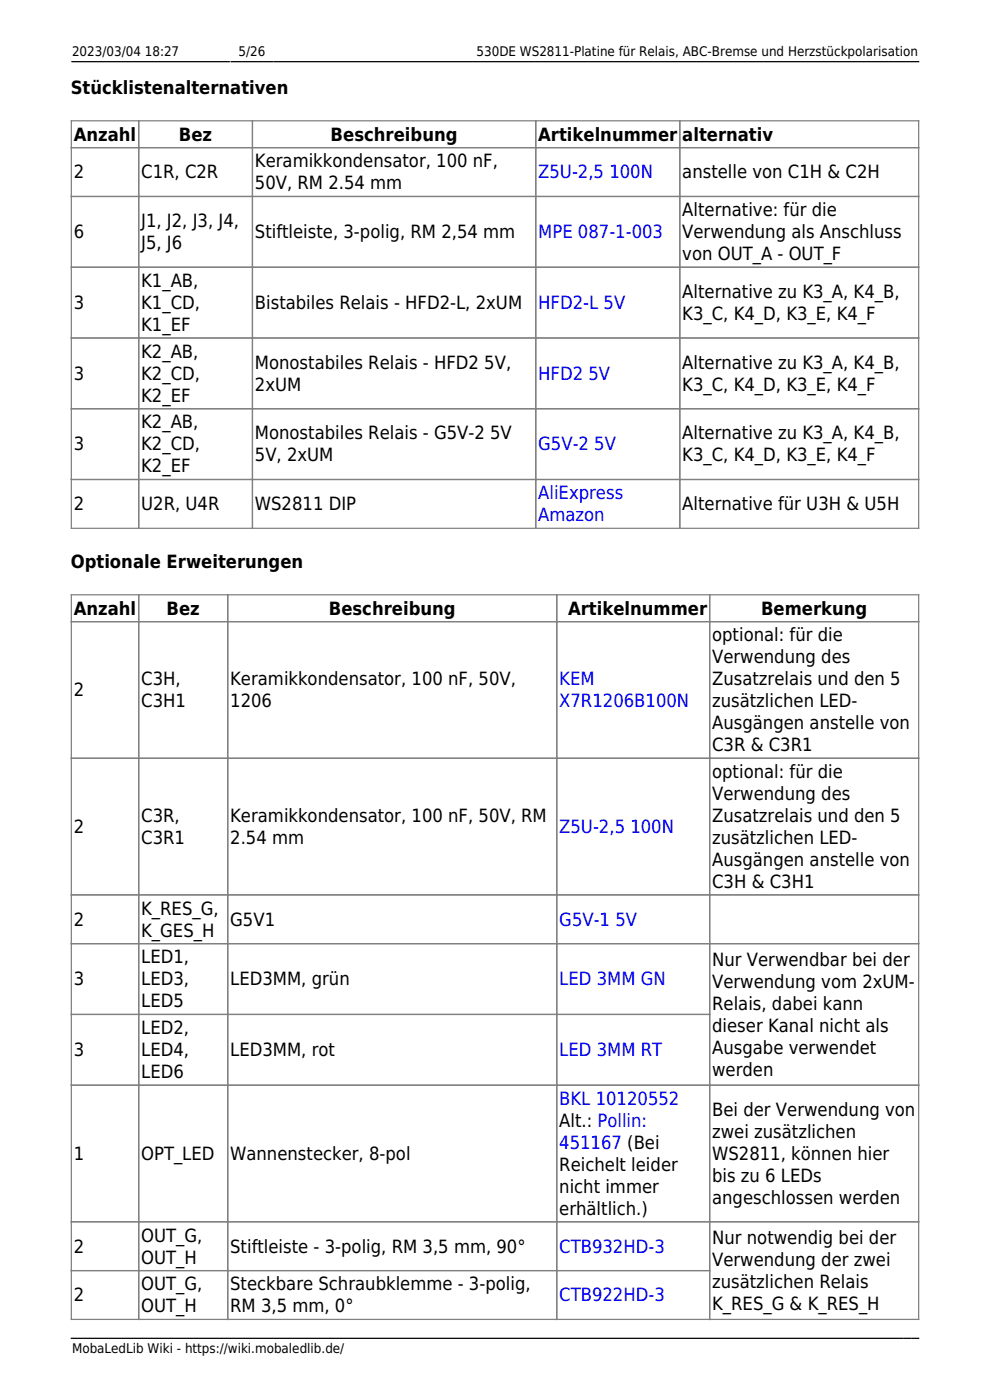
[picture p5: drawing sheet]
<svg xmlns="http://www.w3.org/2000/svg" width="210mm" height="297mm" viewBox="0 0 210 297" stroke-linecap="round" stroke-linejoin="round" font-family="sans-serif">
<defs><g id="words">
<g font-size="3.9">
<text x="15" y="19.9">Stücklistenalternativen</text>
<text x="15.7" y="29.8">Anzahl</text>
<text x="38" y="29.8">Bez</text>
<text x="70.1" y="29.8">Beschreibung</text>
<text x="114.2" y="29.8">Artikelnummer</text>
<text x="144.7" y="29.8">alternativ</text>
<text x="54.1" y="35.5">Keramikkondensator, 100 nF,</text>
<text x="15.7" y="37.8">2</text>
<text x="29.9" y="37.8">C1R, C2R</text>
<text x="54.1" y="40.2">50V, RM 2.54 mm</text>
<text x="144.7" y="37.8">anstelle von C1H &amp; C2H</text>
<text x="144.7" y="45.9">Alternative: für die</text>
<text x="15.7" y="50.5">6</text>
<text x="29.9" y="48.2">J1, J2, J3, J4,</text>
<text x="29.9" y="52.9">J5, J6</text>
<text x="54.1" y="50.5">Stiftleiste, 3-polig, RM 2,54 mm</text>
<text x="144.7" y="50.5">Verwendung als Anschluss</text>
<text x="144.7" y="55.2">von OUT_A - OUT_F</text>
<text x="15.7" y="65.5">3</text>
<text x="29.9" y="60.9">K1_AB,</text>
<text x="29.9" y="65.5">K1_CD,</text>
<text x="54.1" y="65.5">Bistabiles Relais - HFD2-L, 2xUM</text>
<text x="144.7" y="63.2">Alternative zu K3_A, K4_B,</text>
<text x="29.9" y="70.2">K1_EF</text>
<text x="144.7" y="67.9">K3_C, K4_D, K3_E, K4_F</text>
<text x="29.9" y="75.9">K2_AB,</text>
<text x="15.7" y="80.5">3</text>
<text x="29.9" y="80.5">K2_CD,</text>
<text x="54.1" y="78.2">Monostabiles Relais - HFD2 5V,</text>
<text x="54.1" y="82.9">2xUM</text>
<text x="144.7" y="78.2">Alternative zu K3_A, K4_B,</text>
<text x="144.7" y="82.9">K3_C, K4_D, K3_E, K4_F</text>
<text x="29.9" y="85.2">K2_EF</text>
<text x="15.7" y="95.6">3</text>
<text x="29.9" y="90.9">K2_AB,</text>
<text x="29.9" y="95.6">K2_CD,</text>
<text x="54.1" y="93.2">Monostabiles Relais - G5V-2 5V</text>
<text x="144.7" y="93.2">Alternative zu K3_A, K4_B,</text>
<text x="29.9" y="100.2">K2_EF</text>
<text x="54.1" y="97.9">5V, 2xUM</text>
<text x="144.7" y="97.9">K3_C, K4_D, K3_E, K4_F</text>
<text x="15.7" y="108.2">2</text>
<text x="29.9" y="108.2">U2R, U4R</text>
<text x="54.1" y="108.2">WS2811 DIP</text>
<text x="144.7" y="108.2">Alternative für U3H &amp; U5H</text>
<text x="15" y="120.5">Optionale Erweiterungen</text>
<text x="15.7" y="130.4">Anzahl</text>
<text x="35.3" y="130.4">Bez</text>
<text x="69.7" y="130.4">Beschreibung</text>
<text x="120.5" y="130.4">Artikelnummer</text>
<text x="161.4" y="130.4">Bemerkung</text>
<text x="151.1" y="136.1">optional: für die</text>
<text x="151.1" y="140.7">Verwendung des</text>
<text x="15.7" y="147.7">2</text>
<text x="29.9" y="145.4">C3H,</text>
<text x="48.8" y="145.4">Keramikkondensator, 100 nF, 50V,</text>
<text x="151.1" y="145.4">Zusatzrelais und den 5</text>
<text x="29.9" y="150">C3H1</text>
<text x="48.8" y="150">1206</text>
<text x="151.1" y="150">zusätzlichen LED-</text>
<text x="151.1" y="154.7">Ausgängen anstelle von</text>
<text x="151.1" y="159.4">C3R &amp; C3R1</text>
<text x="151.1" y="165.1">optional: für die</text>
<text x="151.1" y="169.7">Verwendung des</text>
<text x="15.7" y="176.7">2</text>
<text x="29.9" y="174.4">C3R,</text>
<text x="29.9" y="179">C3R1</text>
<text x="48.8" y="174.4">Keramikkondensator, 100 nF, 50V, RM</text>
<text x="48.8" y="179">2.54 mm</text>
<text x="151.1" y="174.4">Zusatzrelais und den 5</text>
<text x="151.1" y="179">zusätzlichen LED-</text>
<text x="151.1" y="183.7">Ausgängen anstelle von</text>
<text x="151.1" y="188.3">C3H &amp; C3H1</text>
<text x="15.7" y="196.4">2</text>
<text x="29.9" y="194">K_RES_G,</text>
<text x="48.8" y="196.4">G5V1</text>
<text x="29.9" y="198.7">K_GES_H</text>
<text x="15.7" y="209">3</text>
<text x="29.9" y="204.4">LED1,</text>
<text x="29.9" y="209">LED3,</text>
<text x="48.8" y="209">LED3MM, grün</text>
<text x="151.1" y="204.9">Nur Verwendbar bei der</text>
<text x="151.1" y="209.6">Verwendung vom 2xUM-</text>
<text x="29.9" y="213.7">LED5</text>
<text x="151.1" y="214.2">Relais, dabei kann</text>
<text x="29.9" y="219.4">LED2,</text>
<text x="151.1" y="218.9">dieser Kanal nicht als</text>
<text x="15.7" y="224.1">3</text>
<text x="29.9" y="224.1">LED4,</text>
<text x="48.8" y="224.1">LED3MM, rot</text>
<text x="151.1" y="223.5">Ausgabe verwendet</text>
<text x="29.9" y="228.7">LED6</text>
<text x="151.1" y="228.2">werden</text>
<text x="118.6" y="239.1">Alt.: Pollin:</text>
<text x="151.1" y="236.7">Bei der Verwendung von</text>
<text x="151.1" y="241.4">zwei zusätzlichen</text>
<text x="15.7" y="246">1</text>
<text x="29.9" y="246">OPT_LED</text>
<text x="48.8" y="246">Wannenstecker, 8-pol</text>
<text x="118.6" y="248.4">Reichelt leider</text>
<text x="151.1" y="246">WS2811, können hier</text>
<text x="151.1" y="250.7">bis zu 6 LEDs</text>
<text x="118.6" y="253">nicht immer</text>
<text x="118.6" y="257.7">erhältlich.)</text>
<text x="151.1" y="255.4">angeschlossen werden</text>
<text x="29.9" y="263.4">OUT_G,</text>
<text x="151.1" y="263.9">Nur notwendig bei der</text>
<text x="15.7" y="265.7">2</text>
<text x="29.9" y="268">OUT_H</text>
<text x="48.8" y="265.7">Stiftleiste - 3-polig, RM 3,5 mm, 90°</text>
<text x="151.1" y="268.6">Verwendung der zwei</text>
<text x="29.9" y="273.7">OUT_G,</text>
<text x="48.8" y="273.7">Steckbare Schraubklemme - 3-polig,</text>
<text x="151.1" y="273.2">zusätzlichen Relais</text>
<text x="15.7" y="276.1">2</text>
<text x="29.9" y="278.4">OUT_H</text>
<text x="48.8" y="278.4">RM 3,5 mm, 0°</text>
<text x="151.1" y="277.9">K_RES_G &amp; K_RES_H</text>
</g>
<g font-size="3.9" fill="#00f">
<text x="114.2" y="37.8">Z5U-2,5 100N</text>
<text x="114.2" y="50.5">MPE 087-1-003</text>
<text x="114.2" y="65.5">HFD2-L 5V</text>
<text x="114.2" y="80.5">HFD2 5V</text>
<text x="114.2" y="95.6">G5V-2 5V</text>
<text x="114.2" y="105.9">AliExpress</text>
<text x="114.2" y="110.6">Amazon</text>
<text x="118.6" y="145.4">KEM</text>
<text x="118.6" y="150">X7R1206B100N</text>
<text x="118.6" y="176.7">Z5U-2,5 100N</text>
<text x="118.6" y="196.4">G5V-1 5V</text>
<text x="118.6" y="209">LED 3MM GN</text>
<text x="118.6" y="224.1">LED 3MM RT</text>
<text x="118.6" y="234.4">BKL 10120552</text>
<text x="118.6" y="243.7">451167 (Bei</text>
<text x="118.6" y="265.7">CTB932HD-3</text>
<text x="118.6" y="276.1">CTB922HD-3</text>
</g>
<g font-size="2.8">
<text x="15.3" y="12">2023/03/04 18:27</text>
<text x="50.6" y="12">5/26</text>
<text x="101.1" y="12">530DE WS2811-Platine für Relais, ABC-Bremse und Herzstückpolarisation</text>
<text x="15.3" y="287">MobaLedLib Wiki - https://wiki.mobaledlib.de/</text>
</g>
</g></defs>
<path d="M15.1 13.1h33.7M49 13.1h8.9M58.1 13.1h136.8M15.1 283.9h176.4M191.7 283.9h1.5M193.4 283.9h1.5" fill="none" stroke="#000" stroke-width=".26"/>
<g fill="none" stroke="#808080" stroke-width=".26">
<path d="M15.1 25.6h179.8v86.5h-179.8zM15.1 31.3h179.8M29.4 25.6v86.5M53.5 25.6v86.5M113.6 25.6v86.5M144.2 25.6v86.5M15.1 41.7h179.8M15.1 56.7h179.8M15.1 71.7h179.8M15.1 86.7h179.8M15.1 101.7h179.8M15.1 126.2h179.8v153.7h-179.8z"/>
<path d="M15.1 131.9h179.8M29.4 126.2v153.7M48.3 126.2v153.7M118.1 126.2v153.7M150.5 126.2v153.7M15.1 160.9h179.8M15.1 189.8h179.8M15.1 200.2h179.8M15.1 215.2h135.4M15.1 230.2h179.8M15.1 259.2h179.8M15.1 269.6h135.4"/>
</g>
<use href="#words"/>
</svg>
